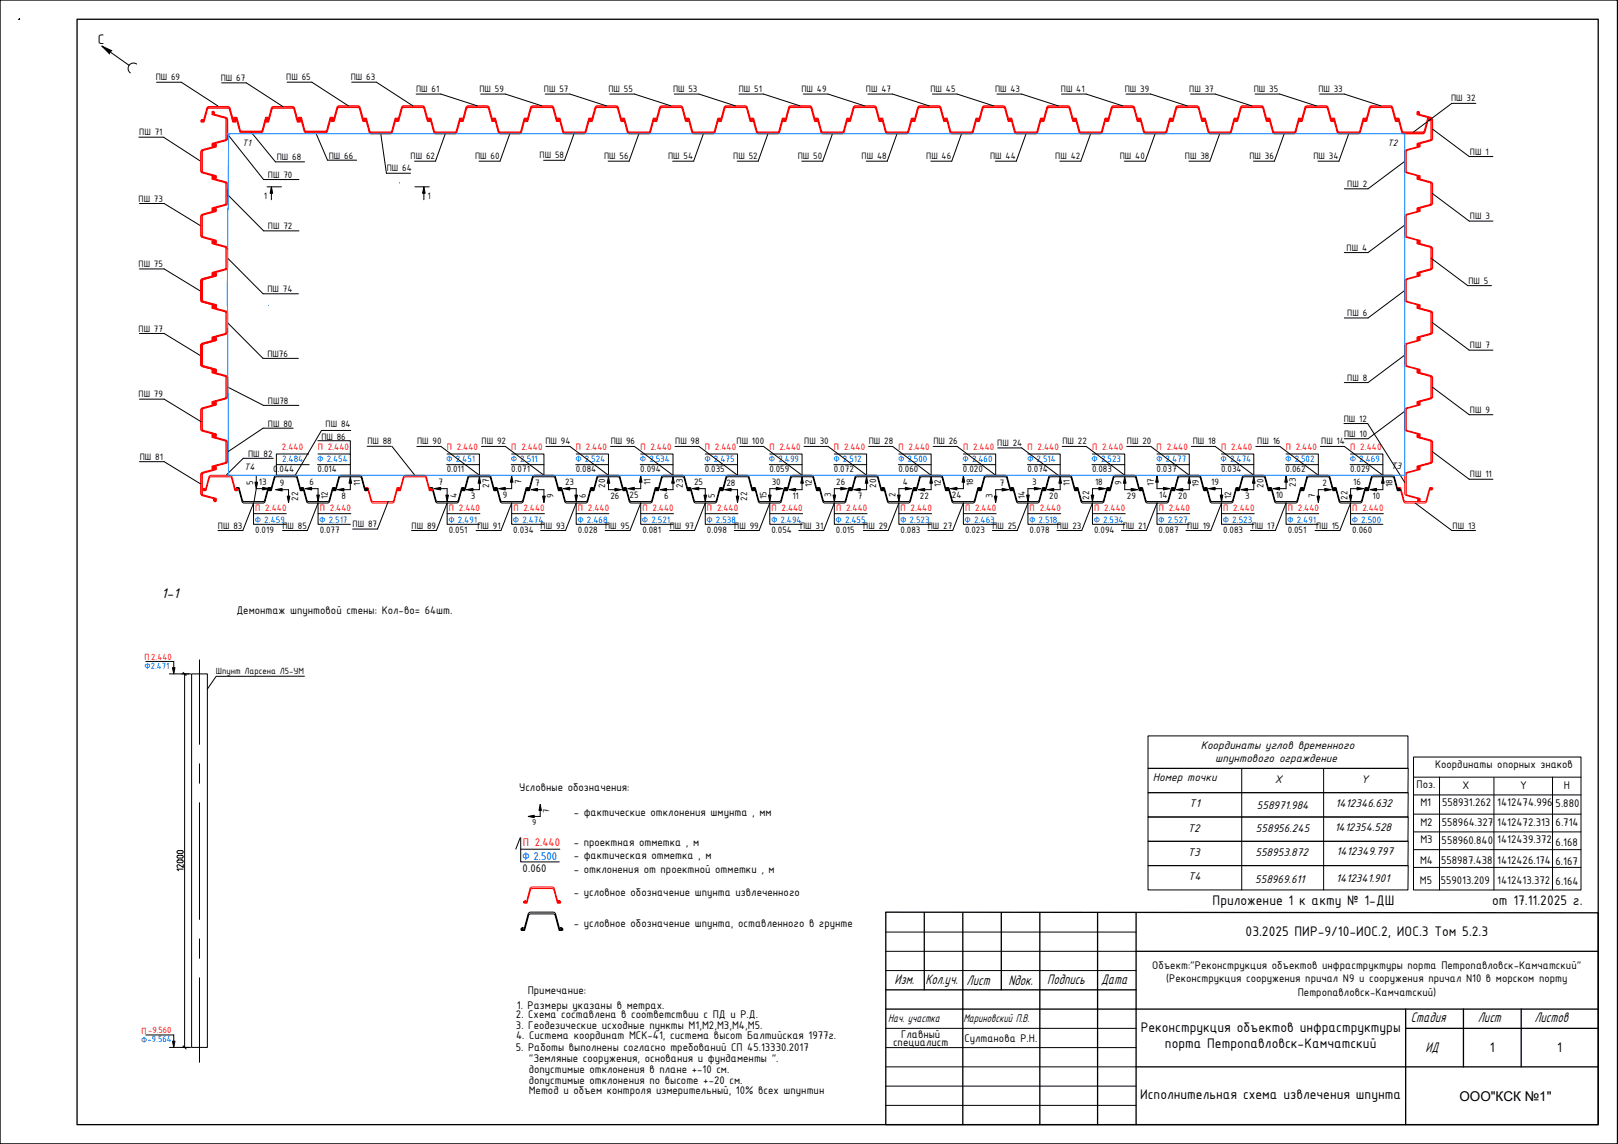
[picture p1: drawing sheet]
<svg xmlns="http://www.w3.org/2000/svg" width="420mm" height="297mm" viewBox="0 0 420 297" stroke-linecap="round" stroke-linejoin="round" font-family="sans-serif">
<defs><g id="words">
<g font-size="4">
<text x="232.3" y="255.4">Изм.</text>
<text x="240.3" y="255.6">Кол.уч.</text>
<text x="251" y="255.8">Лист</text>
<text x="261.8" y="255.7">Nдок.</text>
<text x="271.9" y="255.5">Подпись</text>
<text x="285.9" y="255.6">Дата</text>
<text x="366.4" y="265.4">Стадия</text>
<text x="383.8" y="265.4">Лист</text>
<text x="398.4" y="265.4">Листов</text>
<text x="370.2" y="273.1">ИД</text>
</g>
<g font-size="3.9">
<text x="25.4" y="11.4">С</text>
<text x="42" y="155.3">1-1</text>
<text x="314.9" y="235">Приложение 1 к акту № 1-ДШ</text>
<text x="387.5" y="235">от 17.11.2025 г.</text>
<text x="323.5" y="243">03.2025 ПИР-9/10-ИОС.2, ИОС.3 Том 5.2.3</text>
<text x="296.2" y="268">Реконструкция объектов инфраструктуры</text>
<text x="302.5" y="272.2">порта Петропавловск-Камчатский</text>
<text x="386.9" y="273.3">1</text>
<text x="404.4" y="273.3">1</text>
<text x="296.1" y="285.3">Исполнительная схема извлечения шпунта</text>
</g>
<text font-size="3.5" x="379" y="285.8">ООО&quot;КСК №1&quot;</text>
<g font-size="3.2">
<text x="230.7" y="265.4">Нач. участка</text>
<text x="250.2" y="265.4">Мариновский П.В.</text>
</g>
<g font-size="3.1">
<text x="61.4" y="159.3">Демонтаж шпунтовой стены: Кол-во= 64шт.</text>
<text x="311.8" y="194.4">Координаты углов временного</text>
<text x="315.6" y="197.8">шпунтового ограждение</text>
<text x="299.4" y="202.8">Номер точки</text>
<text x="331" y="203.2">X</text>
<text x="353.4" y="203.3">Y</text>
<text x="372.6" y="199.5">Координаты опорных знаков</text>
<text x="134.8" y="205.5">Условные обозначения:</text>
<text x="308.8" y="209.6">T1</text>
<text x="326.4" y="210">558971.984</text>
<text x="346.8" y="209.6">1412346.632</text>
<text x="367.9" y="204.5">Поз.</text>
<text x="368.8" y="209.3">M1</text>
<text x="374.5" y="209.4">558931.262</text>
<text x="379.8" y="204.9">X</text>
<text x="388.8" y="209.3">1412474.996</text>
<text x="394.7" y="205">Y</text>
<text x="404" y="209.5">5.880</text>
<text x="406.1" y="205">H</text>
<text x="149" y="211.9">- фактические отклонения шмунта , мм</text>
<text x="308.5" y="215.9">T2</text>
<text x="346.6" y="215.7">1412354.528</text>
<text x="368.8" y="214.4">M2</text>
<text x="374.4" y="214.5">558964.327</text>
<text x="388.8" y="214.4">1412472.313</text>
<text x="404" y="214.5">6.714</text>
<text x="149" y="219.6">- проектная отметка , м</text>
<text x="326.1" y="216.1">558956.245</text>
<text x="368.8" y="218.9">M3</text>
<text x="374.4" y="219">558960.840</text>
<text x="388.8" y="218.9">1412439.372</text>
<text x="404" y="219.7">6.168</text>
<text x="135.7" y="226.5">0.060</text>
<text x="149" y="223">- фактическая отметка , м</text>
<text x="149" y="226.6">- отклонения от проектной отметки , м</text>
<text x="308.4" y="222.2">T3</text>
<text x="326" y="222.3">558953.872</text>
<text x="347.1" y="222.1">1412349.797</text>
<text x="368.8" y="224.4">M4</text>
<text x="374.2" y="224.4">558987.438</text>
<text x="388.8" y="224.3">1412426.174</text>
<text x="403.9" y="224.5">6.167</text>
<text x="149" y="232.6">- условное обозначение шпунта извлеченного</text>
<text x="308.5" y="228.6">T4</text>
<text x="325.9" y="229.2">558969.611</text>
<text x="346.9" y="229">1412341.901</text>
<text x="368.7" y="229.4">M5</text>
<text x="374.1" y="229.6">559013.209</text>
<text x="388.8" y="229.6">1412413.372</text>
<text x="404" y="229.7">6.164</text>
<text x="149" y="240.7">- условное обозначение шпунта, оставленного в грунте</text>
<text x="299.2" y="251.6">Объект:&quot;Реконструкция объектов инфраструктуры порта Петропавловск-Камчатский&quot;</text>
<text x="302.8" y="255.1">(Реконструкция сооружения причал N9 и сооружения причал N10 в морском порту</text>
<text x="134.2" y="262">1. Размеры указаны в метрах.</text>
<text x="137.1" y="258">Примечание:</text>
<text x="337" y="258.6">Петропавловск-Камчатский)</text>
<text x="134" y="264.4">2. Cхема составлена в соответствии с ПД и Р.Д.</text>
<text x="134" y="267.2">3. Геодезические исходные пункты М1,М2,М3,M4,M5.</text>
<text x="134" y="269.9">4. Система координат МСК-41, система высот Балтийская 1977г.</text>
<text x="234" y="269.5">Главный</text>
<text x="134" y="272.9">5. Работы выполнены согласно требований СП 45.13330.2017</text>
<text x="137.3" y="275.8">&quot;Земляные сооружения, основания и фундаменты &quot;.</text>
<text x="231.9" y="271.5">специалист</text>
<text x="250.4" y="270.5">Султанова Р.Н.</text>
<text x="137.3" y="278.5">допустимые отклонения в плане +-10 см.</text>
<text x="137.3" y="281.4">допустимые отклонения по высоте +-20 см.</text>
<text x="137.3" y="284.1">Метод и объем контроля измерительный, 10% всех шпунтин</text>
</g>
<text font-size="3.1" fill="#f00" x="135.7" y="219.7">П 2.440</text>
<text font-size="3.1" fill="#00f" x="135.6" y="223.4">Ф 2.500</text>
<g font-size="2.6">
<text x="40.4" y="20.8">ПШ 69</text>
<text x="57.3" y="21">ПШ 67</text>
<text x="74.3" y="20.8">ПШ 65</text>
<text x="91.1" y="20.8">ПШ 63</text>
<text x="108.1" y="23.9">ПШ 61</text>
<text x="124.5" y="23.9">ПШ 59</text>
<text x="141.2" y="23.9">ПШ 57</text>
<text x="158" y="23.9">ПШ 55</text>
<text x="174.8" y="23.9">ПШ 53</text>
<text x="191.9" y="23.9">ПШ 51</text>
<text x="208.1" y="23.9">ПШ 49</text>
<text x="224.9" y="23.9">ПШ 47</text>
<text x="241.6" y="23.9">ПШ 45</text>
<text x="258.4" y="23.9">ПШ 43</text>
<text x="275.5" y="23.9">ПШ 41</text>
<text x="292.1" y="23.9">ПШ 39</text>
<text x="308.8" y="23.9">ПШ 37</text>
<text x="325.6" y="23.9">ПШ 35</text>
<text x="342.3" y="23.9">ПШ 33</text>
<text x="376.8" y="26.2">ПШ 32</text>
<text x="36.2" y="35.1">ПШ 71</text>
<text x="62.9" y="37.9">T1</text>
<text x="71.9" y="41.6">ПШ 68</text>
<text x="85.4" y="41.2">ПШ 66</text>
<text x="106.6" y="41.3">ПШ 62</text>
<text x="123.4" y="41.3">ПШ 60</text>
<text x="140.1" y="41.1">ПШ 58</text>
<text x="156.9" y="41.3">ПШ 56</text>
<text x="173.5" y="41.3">ПШ 54</text>
<text x="190.4" y="41.3">ПШ 52</text>
<text x="207.2" y="41.3">ПШ 50</text>
<text x="223.8" y="41.3">ПШ 48</text>
<text x="240.5" y="41.3">ПШ 46</text>
<text x="257.1" y="41.3">ПШ 44</text>
<text x="274" y="41.3">ПШ 42</text>
<text x="290.8" y="41.3">ПШ 40</text>
<text x="307.7" y="41.3">ПШ 38</text>
<text x="324.5" y="41.3">ПШ 36</text>
<text x="341.1" y="41.3">ПШ 34</text>
<text x="360.3" y="37.9">T2</text>
<text x="381.7" y="40.1">ПШ 1</text>
<text x="69.6" y="46.2">ПШ 70</text>
<text x="100.5" y="44.5">ПШ 64</text>
<text x="36" y="52.4">ПШ 73</text>
<text x="68.5" y="51.6">1</text>
<text x="111.1" y="51.6">1</text>
<text x="349.9" y="48.5">ПШ 2</text>
<text x="69.6" y="59.6">ПШ 72</text>
<text x="381.7" y="56.9">ПШ 3</text>
<text x="349.7" y="65.1">ПШ 4</text>
<text x="36" y="69.3">ПШ 75</text>
<text x="69.4" y="75.9">ПШ 74</text>
<text x="381.3" y="73.7">ПШ 5</text>
<text x="349.9" y="82.1">ПШ 6</text>
<text x="36" y="86.1">ПШ 77</text>
<text x="69.4" y="92.7">ПШ76</text>
<text x="381.7" y="90.4">ПШ 7</text>
<text x="349.9" y="98.8">ПШ 8</text>
<text x="36" y="103.2">ПШ 79</text>
<text x="69.6" y="104.9">ПШ78</text>
<text x="381.7" y="107.2">ПШ 9</text>
<text x="69.6" y="110.7">ПШ 80</text>
<text x="84.5" y="110.9">ПШ 84</text>
<text x="348.9" y="109.5">ПШ 12</text>
<text x="349" y="113.4">ПШ 10</text>
<text x="36.3" y="119.4">ПШ 81</text>
<text x="64.4" y="118.6">ПШ 82</text>
<text x="83.5" y="114.2">ПШ 86</text>
<text x="95.4" y="115.3">ПШ 88</text>
<text x="108.3" y="115.3">ПШ 90</text>
<text x="125.1" y="115.3">ПШ 92</text>
<text x="141.7" y="115.3">ПШ 94</text>
<text x="158.6" y="115.3">ПШ 96</text>
<text x="175.3" y="115.3">ПШ 98</text>
<text x="191.3" y="115.3">ПШ 100</text>
<text x="208.9" y="115.3">ПШ 30</text>
<text x="225.6" y="115.3">ПШ 28</text>
<text x="242.4" y="115.3">ПШ 26</text>
<text x="259" y="115.7">ПШ 24</text>
<text x="275.9" y="115.3">ПШ 22</text>
<text x="292.6" y="115.3">ПШ 20</text>
<text x="309.7" y="115.3">ПШ 18</text>
<text x="326.5" y="115.3">ПШ 16</text>
<text x="343.1" y="115.3">ПШ 14</text>
<text x="63.4" y="122.1">T4</text>
<text x="65.7" y="125.8" transform="rotate(-90 65.7 125.8)">5</text>
<text x="70.9" y="122.6">0.044</text>
<text x="82.5" y="122.6">0.014</text>
<text x="116" y="122.6">0.011</text>
<text x="132.8" y="122.6">0.071</text>
<text x="135.4" y="125.8" transform="rotate(-90 135.4 125.8)">7</text>
<text x="149.5" y="122.6">0.084</text>
<text x="166.3" y="122.6">0.094</text>
<text x="168.9" y="126" transform="rotate(-90 168.9 126)">11</text>
<text x="183" y="122.6">0.035</text>
<text x="199.8" y="122.6">0.059</text>
<text x="216.5" y="122.6">0.072</text>
<text x="233.3" y="122.6">0.060</text>
<text x="250.1" y="122.6">0.020</text>
<text x="266.8" y="122.6">0.074</text>
<text x="283.6" y="122.6">0.083</text>
<text x="300.3" y="122.6">0.037</text>
<text x="317.1" y="122.6">0.034</text>
<text x="333.8" y="122.6">0.062</text>
<text x="350.6" y="122.6">0.029</text>
<text x="361.3" y="121.9">T3</text>
<text x="381.7" y="123.9">ПШ 11</text>
<text x="67.2" y="126">13</text>
<text x="72.7" y="126.3">9</text>
<text x="77.4" y="130" transform="rotate(-90 77.4 130)">22</text>
<text x="80.3" y="126">6</text>
<text x="85.1" y="129.6" transform="rotate(-90 85.1 129.6)">12</text>
<text x="88.7" y="129.7">8</text>
<text x="93.5" y="126.3" transform="rotate(-90 93.5 126.3)">11</text>
<text x="113.8" y="126">7</text>
<text x="118.6" y="129.2" transform="rotate(-90 118.6 129.2)">4</text>
<text x="122.2" y="129.7">3</text>
<text x="127" y="126.6" transform="rotate(-90 127 126.6)">27</text>
<text x="130.6" y="129.4">9</text>
<text x="139" y="126.3">7</text>
<text x="143.8" y="129.4" transform="rotate(-90 143.8 129.4)">9</text>
<text x="146.7" y="126">23</text>
<text x="152.1" y="129.2" transform="rotate(-90 152.1 129.2)">6</text>
<text x="157.2" y="126.6" transform="rotate(-90 157.2 126.6)">20</text>
<text x="158.5" y="129.7">26</text>
<text x="163.5" y="129.4">25</text>
<text x="172.5" y="129.7">6</text>
<text x="177.3" y="126.6" transform="rotate(-90 177.3 126.6)">23</text>
<text x="180.3" y="126">25</text>
<text x="185.7" y="129.2" transform="rotate(-90 185.7 129.2)">5</text>
<text x="188.6" y="126.3">28</text>
<text x="194" y="130" transform="rotate(-90 194 130)">22</text>
<text x="199.1" y="129.6" transform="rotate(-90 199.1 129.6)">15</text>
<text x="200.4" y="126">30</text>
<text x="205.8" y="129.7">11</text>
<text x="210.8" y="126.5" transform="rotate(-90 210.8 126.5)">12</text>
<text x="215.8" y="129.1" transform="rotate(-90 215.8 129.1)">3</text>
<text x="217.2" y="126">26</text>
<text x="222.8" y="129.7">7</text>
<text x="227.5" y="126.6" transform="rotate(-90 227.5 126.6)">20</text>
<text x="232.6" y="129.1" transform="rotate(-90 232.6 129.1)">2</text>
<text x="234.4" y="126">4</text>
<text x="238.9" y="129.7">22</text>
<text x="244.3" y="126.4" transform="rotate(-90 244.3 126.4)">12</text>
<text x="247.2" y="129.4">24</text>
<text x="252.7" y="126.2" transform="rotate(-90 252.7 126.2)">18</text>
<text x="257.7" y="129.4" transform="rotate(-90 257.7 129.4)">3</text>
<text x="259.6" y="126.3">7</text>
<text x="266.1" y="129.6" transform="rotate(-90 266.1 129.6)">14</text>
<text x="268" y="126">3</text>
<text x="272.4" y="129.7">20</text>
<text x="277.8" y="126.3" transform="rotate(-90 277.8 126.3)">11</text>
<text x="282.9" y="129.7" transform="rotate(-90 282.9 129.7)">22</text>
<text x="284.4" y="126">18</text>
<text x="291.2" y="126" transform="rotate(-90 291.2 126)">9</text>
<text x="292.6" y="129.7">29</text>
<text x="299.6" y="126.2" transform="rotate(-90 299.6 126.2)">17</text>
<text x="301" y="129.4">14</text>
<text x="306" y="129.7">20</text>
<text x="311.3" y="126.5" transform="rotate(-90 311.3 126.5)">19</text>
<text x="314.5" y="126">19</text>
<text x="319.7" y="129.6" transform="rotate(-90 319.7 129.6)">12</text>
<text x="323.3" y="129.7">3</text>
<text x="328.1" y="126.6" transform="rotate(-90 328.1 126.6)">20</text>
<text x="331.3" y="129.4">10</text>
<text x="336.5" y="126.4" transform="rotate(-90 336.5 126.4)">23</text>
<text x="341.5" y="129.4" transform="rotate(-90 341.5 129.4)">7</text>
<text x="343.4" y="126.3">2</text>
<text x="349.9" y="129.7" transform="rotate(-90 349.9 129.7)">22</text>
<text x="351.4" y="126">16</text>
<text x="356.4" y="129.7">10</text>
<text x="361.6" y="126.5" transform="rotate(-90 361.6 126.5)">18</text>
<text x="56.6" y="137.2">ПШ 83</text>
<text x="73.4" y="137.2">ПШ 85</text>
<text x="91.6" y="136.9">ПШ 87</text>
<text x="106.9" y="137.2">ПШ 89</text>
<text x="124" y="137.2">ПШ 91</text>
<text x="140.4" y="137.2">ПШ 93</text>
<text x="157.1" y="137.2">ПШ 95</text>
<text x="173.9" y="137.2">ПШ 97</text>
<text x="190.7" y="137.2">ПШ 99</text>
<text x="207.8" y="137.2">ПШ 31</text>
<text x="224.2" y="137.2">ПШ 29</text>
<text x="240.9" y="137.2">ПШ 27</text>
<text x="257.7" y="137.2">ПШ 25</text>
<text x="274.5" y="137.2">ПШ 23</text>
<text x="291.5" y="137.2">ПШ 21</text>
<text x="308.3" y="137.2">ПШ 19</text>
<text x="325.1" y="137.2">ПШ 17</text>
<text x="341.8" y="137.2">ПШ 15</text>
<text x="377.2" y="137.2">ПШ 13</text>
<text x="66.3" y="138.4">0.019</text>
<text x="83" y="138.4">0.077</text>
<text x="116.5" y="138.4">0.051</text>
<text x="133.3" y="138.4">0.034</text>
<text x="150" y="138.4">0.028</text>
<text x="166.8" y="138.4">0.081</text>
<text x="183.6" y="138.4">0.098</text>
<text x="200.3" y="138.4">0.054</text>
<text x="217.1" y="138.4">0.015</text>
<text x="233.8" y="138.4">0.083</text>
<text x="250.6" y="138.4">0.023</text>
<text x="267.4" y="138.4">0.078</text>
<text x="284.1" y="138.4">0.094</text>
<text x="300.9" y="138.4">0.087</text>
<text x="317.6" y="138.4">0.083</text>
<text x="334.4" y="138.4">0.051</text>
<text x="351.1" y="138.4">0.060</text>
</g>
<g font-size="2.6" fill="#f00">
<text x="73.2" y="116.9">2.440</text>
<text x="82.5" y="116.9">П 2.440</text>
<text x="116" y="116.9">П 2.440</text>
<text x="132.8" y="116.9">П 2.440</text>
<text x="149.5" y="116.9">П 2.440</text>
<text x="166.3" y="116.9">П 2.440</text>
<text x="183" y="116.9">П 2.440</text>
<text x="199.8" y="116.9">П 2.440</text>
<text x="216.6" y="116.9">П 2.440</text>
<text x="233.3" y="116.9">П 2.440</text>
<text x="250.1" y="116.9">П 2.440</text>
<text x="266.8" y="116.9">П 2.440</text>
<text x="283.6" y="116.9">П 2.440</text>
<text x="300.3" y="116.9">П 2.440</text>
<text x="317.1" y="116.9">П 2.440</text>
<text x="333.9" y="116.9">П 2.440</text>
<text x="350.6" y="116.9">П 2.440</text>
<text x="66.3" y="132.7">П 2.440</text>
<text x="83" y="132.7">П 2.440</text>
<text x="116.5" y="132.7">П 2.440</text>
<text x="133.3" y="132.7">П 2.440</text>
<text x="150.1" y="132.7">П 2.440</text>
<text x="166.8" y="132.7">П 2.440</text>
<text x="183.6" y="132.7">П 2.440</text>
<text x="200.3" y="132.7">П 2.440</text>
<text x="217.1" y="132.7">П 2.440</text>
<text x="233.9" y="132.7">П 2.440</text>
<text x="250.6" y="132.7">П 2.440</text>
<text x="267.4" y="132.7">П 2.440</text>
<text x="284.1" y="132.7">П 2.440</text>
<text x="300.9" y="132.7">П 2.440</text>
<text x="317.6" y="132.7">П 2.440</text>
<text x="334.4" y="132.7">П 2.440</text>
<text x="351.2" y="132.7">П 2.440</text>
</g>
<g font-size="2.6" fill="#00f">
<text x="73.3" y="119.9">2.484</text>
<text x="82.4" y="119.9">Ф 2.454</text>
<text x="115.9" y="119.9">Ф 2.451</text>
<text x="132.6" y="119.9">Ф 2.511</text>
<text x="149.4" y="119.9">Ф 2.524</text>
<text x="166.2" y="119.9">Ф 2.534</text>
<text x="182.9" y="119.9">Ф 2.475</text>
<text x="199.7" y="119.9">Ф 2.499</text>
<text x="216.4" y="119.9">Ф 2.512</text>
<text x="233.2" y="119.9">Ф 2.500</text>
<text x="249.9" y="119.9">Ф 2.460</text>
<text x="266.7" y="119.9">Ф 2.514</text>
<text x="283.5" y="119.9">Ф 2.523</text>
<text x="300.2" y="119.9">Ф 2.477</text>
<text x="317" y="119.9">Ф 2.474</text>
<text x="333.7" y="119.9">Ф 2.502</text>
<text x="350.5" y="119.9">Ф 2.469</text>
<text x="66.2" y="135.8">Ф 2.459</text>
<text x="82.9" y="135.8">Ф 2.517</text>
<text x="116.4" y="135.8">Ф 2.491</text>
<text x="133.2" y="135.8">Ф 2.474</text>
<text x="149.9" y="135.8">Ф 2.468</text>
<text x="166.7" y="135.8">Ф 2.521</text>
<text x="183.5" y="135.8">Ф 2.538</text>
<text x="200.2" y="135.8">Ф 2.494</text>
<text x="217" y="135.8">Ф 2.455</text>
<text x="233.7" y="135.8">Ф 2.523</text>
<text x="250.5" y="135.8">Ф 2.463</text>
<text x="267.2" y="135.8">Ф 2.518</text>
<text x="284" y="135.8">Ф 2.534</text>
<text x="300.8" y="135.8">Ф 2.527</text>
<text x="317.5" y="135.8">Ф 2.523</text>
<text x="334.3" y="135.8">Ф 2.491</text>
<text x="351" y="135.8">Ф 2.500</text>
</g>
<g font-size="2.5" fill="#00f">
<text x="37.5" y="173.8">Ф2.471</text>
<text x="36.7" y="270.8">Ф-9.564</text>
</g>
<g font-size="2.5" fill="#f00">
<text x="37.5" y="171.5">П 2.440</text>
<text x="36.7" y="268.5">П -9.560</text>
</g>
<text font-size="2.5" x="56.1" y="175">Шпунт Ларсена Л5-УМ</text>
<g font-size="2.4">
<text x="138.2" y="214.3">9</text>
<text x="142.6" y="211" transform="rotate(-90 142.6 211)">7</text>
</g>
</g></defs>
<g fill="none" stroke="#f00" stroke-width=".34">
<path d="M52.6 31.1h.1M52.6 31.1l-.4 .1v.4l.7 .1 .9-3.3 .5-.3h5.1l.2 .3 .9 3.3 .7-.1v-.4l-.4-.1M52.6 31.1l-.2 .4 .4-.1 .9-3.3 .6-.4h5.1l.3 .4 .9 3.3 .5 .1-.3-.4M55.5 37.8l.2-.4h.4v.7l-3.2 .9-.4 .5 .1 5 .3 .3 3.2 .9v.7h-.4l-.2-.4M55.6 37.8h.1M55.6 37.8l.3-.3v.5l-3.3 .9-.5 .5 .1 5.2 .4 .3 3.3 .9v.4l-.3-.2M55.6 29.4l-.3-.3 .1 .5 3.3 .9 .4 .6-.1 5.1-.3 .3-3.3 .9-.1 .4 .3-.2M55.7 37.6h.1M55.7 29.4h.1M55.7 29.4l-.2-.4h-.4v.7l3.2 .9 .4 .5v5l-.4 .3-3.2 .9v.7h.4l.2-.4M60.8 31.1h.1M61.1 31.1h.1"/>
<path d="M61.1 31.1l-.4-.2 .1-.4h.7l.9 3.3 .4 .3h5.1l.2-.3 .9-3.3h.7v.4l-.3 .2M61.2 31l-.3-.3 .5 .1 .8 3.3 .6 .4 5.1-.1 .3-.3 .9-3.3 .5-.1-.3 .3M69.4 31.1h.1M69.4 31.1l-.4 .1v.4l.7 .1 .9-3.3 .4-.3h5.1l.3 .3 .9 3.3 .7-.1v-.4l-.4-.1M69.4 31.1l-.3 .4 .5-.1 .9-3.3 .5-.4h5.2l.3 .4 .9 3.3 .4 .1-.2-.4M77.6 31.1h.1M77.9 31.1h.1M77.9 31.1l-.4-.2v-.4h.7l.9 3.3 .5 .3h5l.3-.3 .9-3.3h.7v.4l-.4 .2M77.9 31l-.3-.3 .5 .1 .9 3.3 .6 .4 5.1-.1 .3-.3 .9-3.3 .5-.1-.3 .3M86.1 31.1h.1M86.4 30.9h.1M86.4 30.9l-.4 .2v.3l.7 .1 .9-3.3 .5-.3h5l.3 .3 .9 3.3 .7-.1v-.3l-.4-.2"/>
<path d="M86.4 31l-.3 .3 .5-.1 .9-3.3 .6-.4 5.1 .1 .3 .3 .9 3.3 .5 .1-.3-.3M94.4 30.8h.7l.9 3.2 .4 .3h5.1l.3-.3 .8-3.2 .6-.1 .2 .3-.3 .3h-.1l.2-.4-.4 .1-.9 3.3-.3 .4h-5.2l-.5-.4-.9-3.3-.5-.1 .3 .4h-.3zM94.6 30.9h.1M94.8 31.3h.1M103 31.3h.1M103.1 30.9h.1M103.1 30.9l-.3 .2v.3l.7 .1 .9-3.3 .4-.3h5.1l.2 .3 .9 3.3 .7-.1 .1-.3-.4-.2M103.2 31l-.3 .3 .5-.1 .9-3.3 .5-.4 5.1 .1 .4 .3 .8 3.3 .5 .1-.3-.3M111.4 30.9h.1M111.5 31.3h.1M119.7 31.3l.3-.4-.5 .1-.9 3.3-.3 .4h-5.1l-.6-.4-.8-3.3-.5-.1 .1 .4-.3-.4 .2-.2 .6 .1 .8 3.2 .5 .3h5.1l.2-.3 .9-3.3 .7 .1v.4l-.4 .1M119.7 31.3h.1"/>
<path d="M119.9 30.9h.1M119.9 30.9l-.4 .2v.3l.7 .1 .9-3.3 .5-.3h5l.3 .3 .9 3.3 .7-.1v-.3l-.4-.2M119.9 31l-.2 .3 .4-.1 .9-3.3 .6-.4 5.1 .1 .3 .3 .9 3.3 .5 .1-.3-.3M128.1 30.9h.1M128.3 31.3h.1M136.5 31.3l.2-.4-.4 .1-.9 3.3-.3 .4h-5.2l-.5-.4-.9-3.3-.5-.1 .2 .4-.4-.4 .2-.2 .7 .1 .8 3.2 .5 .3h5l.3-.3 .9-3.3 .7 .1v.4l-.4 .1M136.5 31.3h.1M136.7 30.9h.1M136.7 30.9l-.4 .2v.3l.7 .1 .9-3.3 .4-.3h5.1l.3 .3 .8 3.3 .8-.1v-.3l-.4-.2M136.7 31l-.3 .3 .5-.1 .9-3.3 .5-.4 5.2 .1 .3 .3 .8 3.3 .5 .1-.2-.3M144.9 30.9h.1M145 31.3h.1"/>
<path d="M145 31.3l-.4-.1 .1-.4 .7-.1 .9 3.3 .4 .3h5.1l.2-.3 .9-3.3 .7 .1 .1 .4-.4 .1M145.1 31.3l-.3-.4 .5 .1 .9 3.3 .5 .4h5.1l.3-.4 .9-3.3 .5-.1-.3 .4M153.3 31.3h.1M153.4 30.9h.1M153.4 30.9l-.4 .2v.3l.8 .1 .8-3.3 .5-.3h5.1l.2 .3 .9 3.3 .7-.1v-.3l-.4-.2M153.4 31l-.2 .3 .5-.1 .8-3.3 .6-.4 5.1 .1 .3 .3 .9 3.3 .5 .1-.3-.3M161.6 30.9h.1M161.8 31.3h.1M161.8 31.3l-.2-.4 .4 .1 .9 3.3 .3 .4h5.2l.5-.4 .9-3.3 .5-.1-.2 .4 .4-.4-.2-.2-.7 .1-.8 3.2-.5 .3h-5l-.3-.3-.9-3.3-.7 .1v.4l.4 .1M170 31.3h.1M170.2 30.9h.1M170.2 30.9l-.4 .2v.3l.7 .1 .9-3.3 .5-.3h5l.3 .3 .9 3.3 .7-.1v-.3l-.4-.2"/>
<path d="M170.2 31l-.3 .3 .5-.1 .9-3.3 .5-.4 5.2 .1 .3 .3 .9 3.3 .4 .1-.2-.3M178.4 30.9h.1M178.6 31.3h.1M178.6 31.3l-.3-.4 .5 .1 .9 3.3 .3 .4h5.1l.6-.4 .8-3.3 .5-.1-.1 .4 .3-.4-.2-.2-.6 .1-.8 3.2-.5 .3h-5.1l-.2-.3-.9-3.3-.7 .1v.4l.4 .1M186.8 31.3h.1M186.9 30.9h.1M186.9 30.9l-.4 .2 .1 .3 .7 .1 .9-3.3 .4-.3h5.1l.2 .3 .9 3.3 .7-.1v-.3l-.3-.2M187 31l-.3 .3 .5-.1 .8-3.3 .6-.4 5.1 .1 .3 .3 .9 3.3 .5 .1-.3-.3M194.9 30.8h.8l.8 3.2 .5 .3h5.1l.2-.3 .9-3.2 .6-.1 .2 .3-.4 .3h-.1l.3-.4-.5 .1-.9 3.3-.3 .4h-5.1l-.6-.4-.9-3.3-.4-.1 .2 .4h-.3zM195.2 30.9h.1M195.3 31.3h.1M203.5 31.3h.1"/>
<path d="M203.7 30.9h.1M203.7 30.9l-.4 .2v.3l.7 .1 .9-3.3 .5-.3h5l.3 .3 .9 3.3 .7-.1v-.3l-.4-.2M203.7 31l-.2 .3 .4-.1 .9-3.3 .6-.4 5.1 .1 .3 .3 .9 3.3 .5 .1-.3-.3M211.7 30.8h.7l.9 3.2 .4 .3h5.1l.3-.3 .8-3.2 .6-.1 .2 .3-.3 .3h-.1l.2-.4-.4 .1-.9 3.3-.3 .4h-5.2l-.5-.4-.9-3.3-.5-.1 .3 .4h-.3zM211.9 30.9h.1M212.1 31.3h.1M220.3 31.3h.1M220.5 30.9h.1M220.5 30.9l-.4 .2v.3l.7 .1 .9-3.3 .4-.3h5.1l.2 .3 .9 3.3 .8-.1v-.3l-.4-.2M220.5 31l-.3 .3 .5-.1 .9-3.3 .5-.4 5.1 .1 .4 .3 .8 3.3 .5 .1-.3-.3M228.4 30.8h.8l.9 3.2 .4 .3h5.1l.2-.3 .9-3.2 .6-.1 .2 .3-.3 .3h-.2l.3-.4-.5 .1-.9 3.3-.3 .4h-5.1l-.6-.4-.8-3.3-.5-.1 .2 .4h-.2zM228.7 30.9h.1"/>
<path d="M228.8 31.3h.1M237 31.3h.1M237.2 30.9h.1M237.2 30.9l-.4 .2v.3l.7 .1 .9-3.3 .5-.3h5.1l.2 .3 .9 3.3 .7-.1v-.3l-.4-.2M237.2 31l-.2 .3 .4-.1 .9-3.3 .6-.4 5.1 .1 .3 .3 .9 3.3 .5 .1-.3-.3M245.4 30.9h.1M245.6 31.3h.1M253.8 31.3l.2-.4-.4 .1-.9 3.3-.3 .4h-5.1l-.6-.4-.9-3.3-.5-.1 .2 .4-.4-.4 .2-.2 .7 .1 .8 3.2 .5 .3h5l.3-.3 .9-3.3 .7 .1v.4l-.4 .1M253.8 31.3h.1M254 30.9h.1M254 30.9l-.4 .2v.3l.7 .1 .9-3.3 .4-.3h5.1l.3 .3 .9 3.3 .7-.1v-.3l-.4-.2M254 31l-.3 .3 .5-.1 .9-3.3 .5-.4 5.2 .1 .3 .3 .9 3.3 .4 .1-.2-.3"/>
<path d="M262.2 30.9h.1M262.3 31.3h.1M270.5 31.3l.3-.4-.5 .1-.9 3.3-.3 .4h-5.1l-.5-.4-.9-3.3-.5-.1 .1 .4-.3-.4 .2-.2 .6 .1 .9 3.2 .4 .3h5.1l.2-.3 .9-3.3 .7 .1 .1 .4-.4 .1M270.6 31.3h.1M270.7 30.9h.1M270.7 30.9l-.4 .2v.3l.8 .1 .8-3.3 .5-.3h5.1l.2 .3 .9 3.3 .7-.1v-.3l-.4-.2M270.7 31l-.2 .3 .5-.1 .8-3.3 .6-.4 5.1 .1 .3 .3 .9 3.3 .5 .1-.3-.3M278.9 30.9h.1M279.1 31.3h.1M279.1 31.3l-.4-.1v-.4l.7-.1 .9 3.3 .5 .3h5l.3-.3 .9-3.3 .7 .1v.4l-.4 .1M279.1 31.3l-.2-.4 .4 .1 .9 3.3 .6 .4h5.1l.3-.4 .9-3.3 .5-.1-.3 .4M287.3 31.3h.1"/>
<path d="M287.5 30.9h.1M287.5 30.9l-.4 .2v.3l.7 .1 .9-3.3 .5-.3h5l.3 .3 .9 3.3 .7-.1v-.3l-.4-.2M287.5 31l-.3 .3 .5-.1 .9-3.3 .5-.4 5.2 .1 .3 .3 .9 3.3 .4 .1-.2-.3M295.7 30.9h.1M295.9 31.3h.1M295.9 31.3l-.3-.4 .5 .1 .9 3.3 .3 .4h5.1l.6-.4 .8-3.3 .5-.1-.1 .4 .3-.4-.2-.2-.6 .1-.8 3.2-.5 .3h-5.1l-.2-.3-.9-3.3-.7 .1v.4l.4 .1M304.1 31.3h.1M304.2 30.9h.1M304.2 30.9l-.4 .2 .1 .3 .7 .1 .9-3.3 .4-.3h5.1l.2 .3 .9 3.3 .7-.1 .1-.3-.4-.2M304.3 31l-.3 .3 .5-.1 .9-3.3 .5-.4 5.1 .1 .3 .3 .9 3.3 .5 .1-.3-.3M312.5 30.9h.1M312.6 31.3h.1"/>
<path d="M312.6 31.3l-.2-.4 .5 .1 .8 3.3 .3 .4h5.2l.5-.4 .9-3.3 .5-.1-.2 .4 .4-.4-.2-.2-.6 .1-.9 3.2-.4 .3h-5.1l-.3-.3-.9-3.3-.7 .1v.4l.4 .1M320.8 31.3h.1M321 30.9h.1M321 30.9l-.4 .2v.3l.7 .1 .9-3.3 .5-.3h5l.3 .3 .9 3.3 .7-.1v-.3l-.4-.2M321 31l-.2 .3 .4-.1 .9-3.3 .6-.4 5.1 .1 .3 .3 .9 3.3 .5 .1-.3-.3M329 30.8h.7l.9 3.2 .5 .3h5l.3-.3 .8-3.2 .6-.1 .2 .3-.3 .3h-.1l.2-.4-.4 .1-.9 3.3-.3 .4h-5.2l-.5-.4-.9-3.3-.5-.1 .3 .4h-.3zM329.2 30.9h.1M329.4 31.3h.1M337.6 31.3h.1M337.8 30.9h.1M337.8 30.9l-.4 .2v.3l.7 .1 .9-3.3 .4-.3h5.1l.3 .3 .8 3.3 .8-.1v-.3l-.4-.2M337.8 31l-.3 .3 .5-.1 .9-3.3 .5-.4 5.2 .1 .3 .3 .8 3.3 .5 .1-.3-.3"/>
<path d="M345.8 30.8h.7l.9 3.2 .4 .3h5.1l.2-.3 .9-3.2 .6-.1 .2 .3-.3 .3h-.2l.3-.4-.5 .1-.9 3.3-.3 .4h-5.1l-.6-.4-.8-3.3-.5-.1 .2 .4h-.2zM346 30.9h.1M346.1 31.3h.1M354.4 31.3h.1M354.5 30.9h.1M354.5 30.9l-.4 .2v.3l.7 .1 .9-3.3 .5-.3h5.1l.2 .3 .9 3.3 .7-.1v-.3l-.4-.2M354.5 31l-.2 .3 .4-.1 .9-3.3 .6-.4 5.1 .1 .3 .3 .9 3.3 .5 .1-.3-.3M362.5 30.8h.8l.8 3.2 .5 .3h5l.3-.3 .8-3.2 .6-.1 .3 .3-.4 .3h-.1l.3-.4-.5 .1-.9 3.3-.3 .4h-5.1l-.6-.4-.9-3.3-.4-.1 .2 .4h-.3zM362.7 30.9h.1M362.9 31.3h.1M368.5 29.4l-.3-.2 .1 .4 3.3 .9 .4 .6-.1 5.1-.3 .3-3.3 .9-.1 .5 .3-.3M368.6 37.6h.1"/>
<path d="M368.6 29.4h.1M368.6 29.4l-.2-.4h-.3l-.1 .7 3.3 .9 .3 .5v5l-.3 .3-3.3 .9 .1 .7h.3l.2-.4M371.1 31.3h.1M55.5 54.5l.2-.4 .4 .1v.7l-3.2 .9-.4 .4 .1 5.1 .3 .2 3.2 .9v.7l-.4 .1-.2-.4M55.6 54.5h.1M55.6 46h.1M55.6 54.6l.3-.3v.5l-3.3 .9-.5 .5 .1 5.1 .4 .3 3.3 .9v.5l-.3-.3M55.6 46.2l-.3-.3 .1 .5 3.3 .9 .4 .5-.1 5.1-.3 .3-3.3 .9-.1 .5 .3-.3M55.7 54.4h.1M55.7 46.1h.1M55.7 46.1l-.2-.3h-.4v.7l3.2 .9 .4 .4v5.1l-.4 .2-3.2 .9v.7l.4 .1 .2-.4M368.5 46.2l-.3-.3 .1 .5 3.3 .9 .4 .5-.1 5.2-.3 .3-3.3 .8-.1 .5 .3-.2"/>
<path d="M368.6 54.4h.1M368.6 46.2h.1M368.6 46.2l-.2-.4h-.3l-.1 .7 3.3 .9 .3 .4v5.1l-.3 .3-3.3 .8 .1 .8h.3l.2-.4M55.5 71.3l.2-.4h.4v.7l-3.2 .9-.4 .5 .1 5 .3 .3 3.2 .9v.7h-.4l-.2-.4M55.6 79.5h.1M55.6 71.3h.1M55.6 62.8h.1M55.6 71.3l.3-.2v.4l-3.3 .9-.5 .6 .1 5.1 .4 .3 3.3 .9v.5l-.3-.3M55.6 79.7l-.3-.3 .1 .5 3.3 .9 .4 .5-.1 5.2-.3 .3-3.3 .9-.1 .4 .3-.2M55.6 62.9l-.3-.2 .1 .4 3.3 .9 .4 .6-.1 5.1-.3 .3-3.3 .9-.1 .5 .3-.3M55.7 79.7h.1M55.7 71.1h.1"/>
<path d="M55.7 62.9h.1M55.7 79.7l-.2-.4h-.4v.7l3.2 .9 .4 .4v5.1l-.4 .3-3.2 .9v.7h.4l.2-.4M55.7 62.9l-.2-.4h-.4v.7l3.2 .9 .4 .5v5l-.4 .3-3.2 .9v.7h.4l.2-.4M368.5 79.7l-.3-.3 .1 .5 3.3 .9 .4 .5-.1 5.2-.3 .3-3.3 .9-.1 .4 .3-.2M368.5 62.9l-.3-.2 .1 .4 3.3 .9 .4 .6-.1 5.1-.3 .3-3.3 .9-.1 .5 .3-.3M368.6 79.7h.1M368.6 71.1h.1M368.6 62.9h.1M368.6 79.7l-.2-.4h-.3l-.1 .7 3.3 .9 .3 .4v5.1l-.3 .3-3.3 .9 .1 .7h.3l.2-.4M368.6 62.9l-.2-.4h-.3l-.1 .7 3.3 .9 .3 .5v5.1l-.3 .2-3.3 .9 .1 .7h.3l.2-.4M55.5 88.1l.2-.4h.4v.7l-3.2 .9-.4 .4 .1 5.1 .3 .3 3.2 .8v.8h-.4l-.2-.4M55.6 96.3h.1"/>
<path d="M55.6 88.1h.1M55.6 88.1l.3-.3v.5l-3.3 .9-.5 .5 .1 5.2 .4 .3 3.3 .8v.5l-.3-.3M55.6 96.5l-.3-.3 .1 .5 3.3 .8 .4 .6-.1 5.1-.3 .3-3.3 .9-.1 .5 .3-.3M55.7 96.4h.1M55.7 87.9h.1M55.7 96.4l-.2-.4-.4 .1v.7l3.2 .9 .4 .4v5.1l-.4 .2-3.2 .9v.7h.4l.2-.3M368.5 96.5l-.3-.3 .1 .5 3.3 .8 .4 .6-.1 5.1-.3 .3-3.3 .9-.1 .5 .3-.3M368.6 96.4h.1M368.6 87.9h.1M368.6 96.4l-.2-.4-.3 .1-.1 .7 3.3 .9 .3 .4v5.1l-.3 .2-3.3 .9 .1 .7h.3l.2-.3M55.5 104.8l.2-.4h.4v.7l-3.2 .9-.4 .5 .1 5.1 .3 .2 3.2 .9v.7h-.4l-.2-.4M55.6 113h.1"/>
<path d="M55.6 104.8h.1M55.6 104.8l.3-.2v.4l-3.3 .9-.5 .6 .1 5.1 .4 .3 3.3 .9v.5l-.3-.3M55.6 113.2l-.3-.3 .1 .5 3.3 .9 .4 .6-.1 5.1-.3 .3-3.3 .9-.1 .5 .3-.3M55.7 104.7h.1M55.7 113.2h.1M55.7 113.2l-.2-.4h-.4v.7l3.2 .9 .4 .5v5l-.4 .3-3.2 .9v.7h.4l.2-.4M368.5 113.2l-.3-.3 .1 .5 3.3 .9 .4 .6-.1 5.1-.3 .3-3.3 .9-.1 .5 .3-.3M368.6 104.7h.1M368.6 113.2h.1M368.6 113.2l-.2-.4h-.3l-.1 .7 3.3 .9 .3 .5v5l-.3 .3-3.3 .9 .1 .7h.3l.2-.4M55.5 121.6l.2-.4h.4v.7l-3.2 .9-.4 .4 .1 5.1 .3 .3 3.2 .9v.7h-.4l-.2-.4M55.6 129.8h.1"/>
<path d="M55.6 121.6h.1M55.6 121.6l.3-.3v.5l-3.3 .9-.5 .5 .1 5.2 .4 .3 3.3 .9v.4l-.3-.2M55.7 121.4h.1M368.6 121.4h.1"/>
</g>
<!-- layer: 0 -->
<g fill="none" stroke="#f00" stroke-width=".26">
<path d="M368.2 37.8l.1-.4h.4l.1 .7-3.3 .9-.3 .5v5l.3 .3 3.3 .9-.1 .7h-.4l-.1-.4M368.2 37.8h.1M368.2 37.8l.4-.3-.1 .5-3.3 .9-.4 .5v5.2l.4 .3 3.3 .9 .1 .4-.4-.2M368.2 54.5l.1-.4 .4 .1 .1 .7-3.3 .9-.3 .4v5.1l.3 .2 3.3 .9-.1 .7-.4 .1-.1-.4M368.2 54.5h.1M368.2 46h.1M368.2 54.6l.4-.3-.1 .5-3.3 .9-.4 .5v5.1l.4 .3 3.3 .9 .1 .5-.4-.3M368.2 71.3l.1-.4h.4l.1 .7-3.3 .9-.3 .5v5l.3 .3 3.3 .9-.1 .7h-.4l-.1-.4M368.2 79.5h.1M368.2 71.3h.1M368.2 62.8h.1M368.2 71.3l.4-.2-.1 .4-3.3 .9-.4 .6v5.1l.4 .3 3.3 .9 .1 .5-.4-.3"/>
<path d="M368.2 88.1l.1-.4h.4l.1 .7-3.3 .9-.3 .4v5.1l.3 .3 3.3 .8-.1 .8h-.4l-.1-.4M368.2 96.3h.1M368.2 88.1h.1M368.2 88.1l.4-.3-.1 .5-3.3 .9-.4 .5v5.2l.4 .3 3.3 .8 .1 .5-.4-.3M368.2 104.8l.1-.4h.4l.1 .7-3.3 .9-.3 .5v5.1l.3 .2 3.3 .9-.1 .7h-.4l-.1-.4M368.2 113h.1M368.2 104.8h.1M368.2 104.8l.4-.2-.1 .4-3.3 .9-.4 .6v5.1l.4 .3 3.3 .9 .1 .5-.4-.3M53.1 126.8h.1M53.1 126.8l-.4 .2 .1 .3 .7 .1 .9-3.3 .4-.3h5.1l.2 .3 .9 3.3 .7-.1v-.3l-.3-.2M53.2 126.9l-.3 .3 .5-.1 .8-3.3 .6-.4 5.1 .1 .3 .3 .9 3.3 .5 .1-.3-.3M61.4 126.8h.1"/>
<path d="M95.2 127.2h.1M95.2 127.2l-.4-.1 .1-.4 .7-.1 .9 3.3 .4 .3h5.1l.2-.3 .9-3.3 .7 .1 .1 .4-.4 .1M95.3 127.2l-.3-.4 .5 .1 .9 3.3 .5 .4h5.1l.3-.4 .9-3.3 .5-.1-.3 .4M103.5 127.2h.1M103.6 126.8h.1M103.6 126.8l-.4 .2v.3l.8 .1 .8-3.3 .5-.3h5.1l.2 .3 .9 3.3 .7-.1v-.3l-.4-.2M103.6 126.9l-.2 .3 .5-.1 .8-3.3 .6-.4 5.1 .1 .3 .3 .9 3.3 .5 .1-.3-.3M111.8 126.8h.1M363.4 127.2h.1M363.4 127.2l-.4-.1v-.4l.7-.1 .9 3.3 .4 .3h5.1l.3-.3 .9-3.3 .7 .1v.4l-.4 .1M363.4 127.2l-.3-.4 .5 .1 .9 3.3 .5 .4h5.2l.3-.4 .9-3.3 .4-.1-.2 .4M368.2 121.6l.1-.4h.4l.1 .7-3.3 .9-.3 .4v5.1l.3 .3 3.3 .9-.1 .7h-.4l-.1-.4"/>
<path d="M368.2 129.8h.1M368.2 121.6h.1M368.2 121.6l.4-.3-.1 .5-3.3 .9-.4 .5v5.2l.4 .3 3.3 .9 .1 .4-.4-.2M371.6 127.2h.1M136.5 233.9h.1M136.5 233.9l-.5 .2 .1 .4h.7l.9-3.4 .5-.4 5.4 .1 .2 .3 1 3.4h.7v-.4l-.4-.2M136.5 233.9l-.3 .4 .5-.1 .9-3.5 .6-.4 5.4 .1 .3 .3 1 3.5 .5 .1-.3-.4M145.1 233.9h.1"/>
</g>
<g fill="none" stroke="#000" stroke-width=".26">
<path d="M4.9 4.9l.2 .2M5.1 4.9l-.2 .2M42.5 35.6l9.5 6.2M47.1 21.4l9.5 6.1M59.2 35l9.2 11.6M64 21.5l9.5 6.2M65.2 34.3l6.3 7.7M81 21.3l9.5 6.2M82 34.5l3 7.1M97.7 21.3l9.6 6.2M98.9 34.7l1.4 10.3M114.5 24.4l9.5 3.1"/>
<path d="M115.6 34.7l-2.5 7.2M131.2 24.4l9.6 3.1M132.4 34.7l-2.6 7.2M148 24.4l9.5 3.1M149.2 34.5l-2.6 7.1M164.8 24.4l9.5 3.1M165.9 34.7l-2.5 7.2M181.5 24.4l9.5 3.1M182.7 34.7l-2.6 7.2M198.3 24.4l9.5 3.1M199.4 34.7l-2.5 7.2M215 24.4l9.6 3.1"/>
<path d="M216.2 34.7l-2.6 7.2M231.8 24.4l9.5 3.1M232.9 34.7l-2.5 7.2M248.5 24.4l9.6 3.1M249.7 34.7l-2.6 7.2M265.3 24.4l9.5 3.1M266.5 34.7l-2.6 7.2M282.1 24.4l9.5 3.1M283.2 34.7l-2.5 7.2M298.8 24.4l9.5 3.1M300 34.7l-2.6 7.2M315.6 24.4l9.5 3.1"/>
<path d="M316.7 34.7l-2.5 7.2M332.3 24.4l9.6 3.1M333.5 34.7l-2.6 7.2M349.1 24.4l9.5 3.1M350.2 34.7l-2.5 7.2M372 33.5l9.5 7.1M377 26.8l-10 7.5M42.6 52.8l9.5 5.8M59.2 50.7l9.3 9.2M364.8 58.4l-9.6 7.2M364.8 41.9l-9.6 7.1M372 50.3l9.5 7.1"/>
<path d="M42.6 69.8l9.5 5.8M59.1 67l9.2 9.3M364.8 75.4l-9.6 7.2M371.6 67l9.5 7.2M42.6 86.6l9.5 5.8M59.1 83.8l9.2 9.3M364.8 92.2l-9.6 7.1M372 83.8l9.5 7.1M42.6 103.6l9.5 5.8M42.6 119.9l9.5 5.8M59.2 100.5l9.2 4.8M63.2 119l-4.4 4.3"/>
<path d="M68.3 111.2l-9 6M80.2 117.9h-8.4v5.5M82.6 117.9h8.4v5.5M83.5 111.8l-6.8 11.6M101.8 115.9l5.9 7.5M114.5 115.9l10 7.5v-5.5h-8.4M131.2 115.9l10 7.5v-5.5h-8.3M148 115.9l10 7.5v-5.5h-8.4M164.8 115.9l10 7.5v-5.5h-8.4M181.5 115.9l10 7.5v-5.5h-8.4M198.3 115.9l10 7.5v-5.5h-8.4M215 115.9l10 7.5v-5.5h-8.4"/>
<path d="M231.8 115.9l10 7.5v-5.5h-8.4M248.6 115.9l10 7.5v-5.5h-8.4M265.3 116.3l10 7.5M266.9 117.9h8.4v5.5M282.1 115.9l10 7.5v-5.5h-8.4M298.8 115.9l10 7.5v-5.5h-8.4M315.6 115.9l10 7.5v-5.5h-8.4M332.3 115.9l10 7.5v-5.5h-8.3M349.1 115.9l10 7.5v-5.5h-8.4M355.2 110l9.6 15.3M364.8 106.8l-9.6 7.1M372 100.5l9.5 7.2"/>
<path d="M372 117.3l9.5 7.1M61.7 127.2h.1M61.7 127.2l-.4-.1v-.4l.8-.1 .8 3.3 .5 .3h5.1l.2-.3 .9-3.3 .7 .1v.4l-.4 .1M61.8 127.2l-.3-.4 .5 .1 .8 3.3 .6 .4h5.1l.3-.4 .9-3.3 .5-.1-.3 .4M65.8 133.4h8.5M69.9 127.2h.1M70.1 126.8h.1M70.1 126.8l-.4 .2v.3l.7 .1 .9-3.3 .5-.3h5.1l.2 .3 .9 3.3 .7-.1v-.3l-.4-.2M70.1 126.9l-.2 .3 .4-.1 .9-3.3 .6-.4 5.1 .1 .3 .3 .9 3.3 .5 .1-.3-.3M71.8 120.6h8.5M74.2 136.1h-8.4v-5.5l-2.7 7.2M78.3 126.8h.1"/>
<path d="M78.5 127.2h.1M78.5 127.2l-.4-.1v-.4l.7-.1 .9 3.3 .5 .3h5l.3-.3 .9-3.3 .7 .1v.4l-.4 .1M78.5 127.2l-.3-.4 .5 .1 .9 3.3 .5 .4h5.2l.3-.4 .9-3.3 .4-.1-.2 .4M82.5 120.6h8.5M82.6 133.4h8.5M86.7 127.2h.1M86.9 126.8h.1M86.9 126.8l-.4 .2v.3l.7 .1 .9-3.3 .4-.3h5.1l.3 .3 .9 3.3 .7-.1v-.3l-.4-.2M86.9 126.9l-.3 .3 .5-.1 .9-3.3 .5-.4 5.2 .1 .3 .3 .9 3.3 .4 .1-.2-.3M91 136.1h-8.4v-5.5l-2.8 7.2M95.1 126.8h.1M100.8 130.2l-2.8 7.2"/>
<path d="M112 127.2h.1M112 127.2l-.4-.1v-.4l.7-.1 .9 3.3 .5 .3h5l.3-.3 .9-3.3 .7 .1v.4l-.4 .1M112 127.2l-.2-.4 .4 .1 .9 3.3 .6 .4h5.1l.3-.4 .9-3.3 .5-.1-.3 .4M116 120.6h8.5M116.1 133.4h8.5M120.2 127.2h.1M120.4 126.8h.1M120.4 126.8l-.4 .2v.3l.7 .1 .9-3.3 .5-.3h5l.3 .3 .9 3.3 .7-.1v-.3l-.4-.2M120.4 126.9l-.3 .3 .5-.1 .9-3.3 .5-.4 5.2 .1 .3 .3 .9 3.3 .4 .1-.2-.3M124.5 136.1h-8.4v-5.5l-2.8 7.2M128.6 126.8h.1M128.8 127.2h.1"/>
<path d="M128.8 127.2l-.4-.1v-.4l.7-.1 .9 3.3 .4 .3h5.1l.3-.3 .8-3.3 .8 .1v.4l-.4 .1M128.8 127.2l-.3-.4 .5 .1 .9 3.3 .5 .4h5.2l.3-.4 .8-3.3 .5-.1-.2 .4M132.7 120.6h8.5M132.9 133.4h8.5M137 127.2h.1M137.1 126.8h.1M137.1 126.8l-.4 .2 .1 .3 .7 .1 .9-3.3 .4-.3h5.1l.2 .3 .9 3.3 .7-.1 .1-.3-.4-.2M137.2 126.9l-.3 .3 .5-.1 .9-3.3 .5-.4 5.1 .1 .3 .3 .9 3.3 .5 .1-.3-.3M141.3 136.1h-8.4v-5.5l-2.8 7.2M145.4 126.8h.1M145.5 127.2h.1M145.5 127.2l-.4-.1v-.4l.7-.1 .9 3.3 .5 .3h5.1l.2-.3 .9-3.3 .7 .1v.4l-.4 .1"/>
<path d="M145.5 127.2l-.2-.4 .4 .1 .9 3.3 .6 .4h5.1l.3-.4 .9-3.3 .5-.1-.3 .4M149.5 120.6h8.5M149.6 133.4h8.5M153.7 127.2h.1M153.9 126.8h.1M153.9 126.8l-.4 .2v.3l.7 .1 .9-3.3 .5-.3h5l.3 .3 .9 3.3 .7-.1v-.3l-.4-.2M153.9 126.9l-.2 .3 .4-.1 .9-3.3 .6-.4 5.1 .1 .3 .3 .9 3.3 .5 .1-.3-.3M158 136.1h-8.4v-5.5l-2.8 7.2M162.1 126.8h.1M162.3 127.2h.1M162.3 127.2l-.4-.1v-.4l.7-.1 .9 3.3 .4 .3h5.1l.3-.3 .9-3.3 .7 .1v.4l-.4 .1M162.3 127.2l-.3-.4 .5 .1 .9 3.3 .5 .4h5.2l.3-.4 .9-3.3 .4-.1-.2 .4"/>
<path d="M166.3 120.6h8.5M166.4 133.4h8.5M170.5 127.2h.1M170.7 126.8h.1M170.7 126.8l-.4 .2v.3l.7 .1 .9-3.3 .4-.3h5.1l.3 .3 .8 3.3 .8-.1v-.3l-.4-.2M170.7 126.9l-.3 .3 .5-.1 .9-3.3 .5-.4 5.2 .1 .3 .3 .8 3.3 .5 .1-.3-.3M174.8 136.1h-8.4v-5.5l-2.8 7.2M178.9 126.8h.1M179 127.2h.1M179 127.2l-.4-.1 .1-.4 .7-.1 .9 3.3 .4 .3h5.1l.2-.3 .9-3.3 .7 .1v.4l-.3 .1M179.1 127.2l-.3-.4 .5 .1 .8 3.3 .6 .4h5.1l.3-.4 .9-3.3 .5-.1-.3 .4M183 120.6h8.5"/>
<path d="M183.1 133.4h8.6M187.3 127.2h.1M187.4 126.8h.1M187.4 126.8l-.4 .2v.3l.7 .1 .9-3.3 .5-.3h5.1l.2 .3 .9 3.3 .7-.1v-.3l-.4-.2M187.4 126.9l-.2 .3 .4-.1 .9-3.3 .6-.4 5.1 .1 .3 .3 .9 3.3 .5 .1-.3-.3M191.5 136.1h-8.4v-5.5l-2.7 7.2M195.6 126.8h.1M195.8 127.2h.1M195.8 127.2l-.4-.1v-.4l.7-.1 .9 3.3 .5 .3h5l.3-.3 .9-3.3 .7 .1v.4l-.4 .1M195.8 127.2l-.3-.4 .5 .1 .9 3.3 .6 .4h5.1l.3-.4 .9-3.3 .5-.1-.3 .4M199.8 120.6h8.5M199.9 133.4h8.5"/>
<path d="M204 127.2h.1M204.2 126.8h.1M204.2 126.8l-.4 .2v.3l.7 .1 .9-3.3 .4-.3h5.1l.3 .3 .9 3.3 .7-.1v-.3l-.4-.2M204.2 126.9l-.3 .3 .5-.1 .9-3.3 .5-.4 5.2 .1 .3 .3 .9 3.3 .4 .1-.2-.3M208.3 136.1h-8.4v-5.5l-2.8 7.2M212.4 126.8h.1M212.5 127.2h.1M212.5 127.2l-.3-.1v-.4l.7-.1 .9 3.3 .4 .3h5.1l.2-.3 .9-3.3 .7 .1 .1 .4-.4 .1M212.6 127.2l-.3-.4 .5 .1 .9 3.3 .5 .4h5.1l.4-.4 .8-3.3 .5-.1-.3 .4M216.5 120.6h8.5M216.7 133.4h8.5M220.8 127.2h.1"/>
<path d="M220.9 126.8h.1M220.9 126.8l-.4 .2v.3l.8 .1 .8-3.3 .5-.3h5.1l.2 .3 .9 3.3 .7-.1v-.3l-.4-.2M221 126.9l-.3 .3 .5-.1 .8-3.3 .6-.4 5.1 .1 .3 .3 .9 3.3 .5 .1-.3-.3M225 136.1h-8.3v-5.5l-2.8 7.2M229.1 126.8h.1M229.3 127.2h.1M229.3 127.2l-.4-.1v-.4l.7-.1 .9 3.3 .5 .3h5l.3-.3 .9-3.3 .7 .1v.4l-.4 .1M229.3 127.2l-.2-.4 .4 .1 .9 3.3 .6 .4h5.1l.3-.4 .9-3.3 .5-.1-.3 .4M233.3 120.6h8.5M233.4 133.4h8.5M237.5 127.2h.1M237.7 126.8h.1"/>
<path d="M237.7 126.8l-.4 .2v.3l.7 .1 .9-3.3 .5-.3h5l.3 .3 .9 3.3 .7-.1v-.3l-.4-.2M237.7 126.9l-.3 .3 .5-.1 .9-3.3 .5-.4 5.2 .1 .3 .3 .9 3.3 .4 .1-.2-.3M241.8 136.1h-8.4v-5.5l-2.8 7.2M245.9 126.8h.1M246.1 127.2h.1M246.1 127.2l-.4-.1v-.4l.7-.1 .9 3.3 .4 .3h5.1l.3-.3 .9-3.3 .7 .1v.4l-.4 .1M246.1 127.2l-.3-.4 .5 .1 .9 3.3 .5 .4h5.2l.3-.4 .8-3.3 .5-.1-.2 .4M250 120.6h8.6M250.2 133.4h8.5M254.3 127.2h.1M254.4 126.8h.1M254.4 126.8l-.4 .2 .1 .3 .7 .1 .9-3.3 .4-.3h5.1l.2 .3 .9 3.3 .7-.1 .1-.3-.4-.2"/>
<path d="M254.5 126.9l-.3 .3 .5-.1 .9-3.3 .5-.4 5.1 .1 .3 .3 .9 3.3 .5 .1-.3-.3M258.6 136.1h-8.4v-5.5l-2.8 7.2M262.7 126.8h.1M262.8 127.2h.1M262.8 127.2l-.4-.1v-.4l.8-.1 .8 3.3 .5 .3h5.1l.2-.3 .9-3.3 .7 .1v.4l-.4 .1M262.8 127.2l-.2-.4 .5 .1 .8 3.3 .6 .4h5.1l.3-.4 .9-3.3 .5-.1-.3 .4M266.8 120.6h8.5M266.9 133.4h8.5M271 127.2h.1M271.2 126.8h.1M271.2 126.8l-.4 .2v.3l.7 .1 .9-3.3 .5-.3h5l.3 .3 .9 3.3 .7-.1v-.3l-.4-.2M271.2 126.9l-.2 .3 .4-.1 .9-3.3 .6-.4 5.1 .1 .3 .3 .9 3.3 .5 .1-.3-.3"/>
<path d="M275.3 136.1h-8.4v-5.5l-2.7 7.2M279.4 126.8h.1M279.6 127.2h.1M279.6 127.2l-.4-.1v-.4l.7-.1 .9 3.3 .5 .3h5l.3-.3 .9-3.3 .7 .1v.4l-.4 .1M279.6 127.2l-.3-.4 .5 .1 .9 3.3 .5 .4h5.2l.3-.4 .9-3.3 .4-.1-.2 .4M283.6 120.6h8.5M283.7 133.4h8.5M287.8 127.2h.1M288 126.8h.1M288 126.8l-.4 .2v.3l.7 .1 .9-3.3 .4-.3h5.1l.3 .3 .8 3.3 .8-.1v-.3l-.4-.2M288 126.9l-.3 .3 .5-.1 .9-3.3 .5-.4 5.2 .1 .3 .3 .8 3.3 .5 .1-.2-.3M292.1 136.1h-8.4v-5.5l-2.8 7.2"/>
<path d="M296.2 126.8h.1M296.3 127.2h.1M296.3 127.2l-.4-.1 .1-.4 .7-.1 .9 3.3 .4 .3h5.1l.2-.3 .9-3.3 .7 .1v.4l-.3 .1M296.4 127.2l-.3-.4 .5 .1 .9 3.3 .5 .4h5.1l.3-.4 .9-3.3 .5-.1-.3 .4M300.3 120.6h8.5M300.4 133.4h8.6M304.6 127.2h.1M304.7 126.8h.1M304.7 126.8l-.4 .2v.3l.7 .1 .9-3.3 .5-.3h5.1l.2 .3 .9 3.3 .7-.1v-.3l-.4-.2M304.7 126.9l-.2 .3 .4-.1 .9-3.3 .6-.4 5.1 .1 .3 .3 .9 3.3 .5 .1-.3-.3M308.8 136.1h-8.4v-5.5l-2.7 7.2M312.9 126.8h.1"/>
<path d="M313.1 127.2h.1M313.1 127.2l-.4-.1v-.4l.7-.1 .9 3.3 .5 .3h5l.3-.3 .9-3.3 .7 .1v.4l-.4 .1M313.1 127.2l-.2-.4 .4 .1 .9 3.3 .6 .4h5.1l.3-.4 .9-3.3 .5-.1-.3 .4M317.1 120.6h8.5M317.2 133.4h8.5M321.3 127.2h.1M321.5 126.8h.1M321.5 126.8l-.4 .2v.3l.7 .1 .9-3.3 .4-.3h5.1l.3 .3 .9 3.3 .7-.1v-.3l-.4-.2M321.5 126.9l-.3 .3 .5-.1 .9-3.3 .5-.4 5.2 .1 .3 .3 .9 3.3 .4 .1-.2-.3M325.6 136.1h-8.4v-5.5l-2.8 7.2M329.7 126.8h.1M329.9 127.2h.1"/>
<path d="M329.9 127.2l-.4-.1v-.4l.7-.1 .9 3.3 .4 .3h5.1l.2-.3 .9-3.3 .8 .1v.4l-.4 .1M329.9 127.2l-.3-.4 .5 .1 .9 3.3 .5 .4h5.1l.4-.4 .8-3.3 .5-.1-.3 .4M333.8 120.6h8.5M334 133.4h8.5M338.1 127.2h.1M338.2 126.8h.1M338.2 126.8l-.4 .2v.3l.8 .1 .9-3.3 .4-.3h5.1l.2 .3 .9 3.3 .7-.1v-.3l-.4-.2M338.3 126.9l-.3 .3 .5-.1 .8-3.3 .6-.4 5.1 .1 .3 .3 .9 3.3 .5 .1-.3-.3M342.3 136.1h-8.3v-5.5l-2.8 7.2M346.4 126.8h.1M346.6 127.2h.1M346.6 127.2l-.4-.1v-.4l.7-.1 .9 3.3 .5 .3h5.1l.2-.3 .9-3.3 .7 .1v.4l-.4 .1"/>
<path d="M346.6 127.2l-.2-.4 .4 .1 .9 3.3 .6 .4h5.1l.3-.4 .9-3.3 .5-.1-.3 .4M350.6 120.6h8.5M350.7 133.4h8.5M354.8 127.2h.1M355 126.8h.1M355 126.8l-.4 .2v.3l.7 .1 .9-3.3 .5-.3h5l.3 .3 .9 3.3 .7-.1v-.3l-.4-.2M355 126.9l-.3 .3 .5-.1 .9-3.3 .6-.4 5.1 .1 .3 .3 .9 3.3 .5 .1-.3-.3M359.1 136.1h-8.4v-5.5l-2.8 7.2M363.2 126.8h.1M367.5 130.6l9.5 7.2M298.1 191.1h67.5v8.4h-67.5zM298.1 199.5h67.6l-.1 6.3h-67.5z"/>
<path d="M367.1 196.6h43.5v34.5h-43.5zM135.1 217.5l-1.2 3M135.2 217.5v6.3h10M298.1 205.8h67.6l-.1 6.3h-67.5zM298.1 212.1h67.6l-.1 6.3h-67.5zM298.1 218.4h67.6l-.1 6.4h-67.5zM367.1 201.8h43.5M367.1 206.4h43.5M367.1 211.4h43.5M367.1 216h43.5M373.8 201.8v29.3M387.9 201.9v29.2"/>
<path d="M403.2 201.8v29.2M135.2 220.5h10.2M298.1 224.8h67.6l-.1 6.3h-67.5zM367.1 220.6h43.5M367.1 225.2h43.5M135.8 240.9h.1M135.8 240.9l-.5 .2 .1 .4 .8 .1 1.1-3.9 .5-.4h6.1l.3 .4 1 3.9 .9-.1v-.4l-.5-.2M135.8 241l-.3 .4 .6-.1 1-4 .7-.5 6.1 .1 .4 .4 1 4 .6 .1-.3-.4M145.6 240.9h.1"/>
<circle cx="5" cy="5" r=".05"/>
</g>
<g fill="none" stroke="#000" stroke-width=".26">
<path d="M70.5 50.2v1.7M110.1 50.2v1.7M66.5 126.9h1.7M66.5 123.5v1.7M73.2 127.1h1.7v1.7M80.9 126.9h1.7v1.7M91 125.5v1.6h-1.7M114.4 126.9h1.7v1.7M124.5 125.5v1.6h-1.7M132.9 125.2v1.7h-1.7M139.6 127.1h1.6v1.7M147.9 126.9h1.7v1.7"/>
<path d="M158 125.5v1.6h1.7M166.4 125.2v1.7h-1.7M174.8 125.5v1.6h-1.7M181.5 126.9h1.6v1.7M189.8 127.1h1.7v1.7M201.6 126.9h-1.7v1.7M208.3 125.5v1.6h-1.7M218.3 126.9h-1.6v1.7M225 125.5v1.6h-1.6M235.1 126.9h-1.7v1.7M241.8 125.5v1.6h-1.7M250.2 125.2v1.7h-1.7"/>
<path d="M260.2 127.1h-1.6v1.7M268.6 126.9h-1.7v1.7M275.3 125.5v1.6h-1.7M285.4 126.9h-1.7v1.7M292.1 125.5v1.6h1.6M300.4 125.2v1.7h1.7M308.8 125.5v1.6h-1.7M315.5 126.9h1.7v1.7M325.6 125.5v1.6h-1.7M334 125.2v1.7h-1.7M344 127.1h-1.7v1.7M352.4 126.9h-1.7v1.7"/>
<path d="M359.1 125.5v1.6h-1.7M45.1 171.7v1.7M140.3 210.4v1.6h-1.6M45.1 268.7v1.6"/>
</g>
<g fill="#000" stroke="#000" stroke-width=".26">
<path d="M70.5 48.5l.3 1.7h-.7zM110.1 48.5l.3 1.7h-.7zM66.2 125.2h.7l-.4 1.7zM68.2 126.5l1.7 .4-1.7 .3zM71.6 127.1l1.6-.3v.7zM74.6 128.8h.7l-.4 1.7zM79.2 126.9l1.7-.4v.7zM82.3 128.6h.6l-.3 1.6zM87.6 127.1l1.7-.3v.7zM91 123.8l.3 1.7h-.7zM112.8 126.9l1.6-.4v.7zM115.8 128.6h.6l-.3 1.6z"/>
<path d="M121.1 127.1l1.7-.3v.7zM124.5 123.8l.3 1.7h-.6zM129.5 126.9l1.7-.4v.7zM132.9 123.5l.3 1.7h-.7zM137.9 127.1l1.7-.3v.7zM140.9 128.8h.7l-.4 1.7zM146.3 126.9l1.6-.4v.7zM149.3 128.6h.7l-.4 1.6zM158 123.8l.3 1.7h-.6zM159.7 126.8l1.7 .3-1.7 .4zM163 126.9l1.7-.4v.7zM166.4 123.5l.3 1.7h-.7z"/>
<path d="M171.4 127.1l1.7-.3v.7zM174.8 123.8l.3 1.7h-.7zM179.8 126.9l1.7-.4v.7zM182.8 128.6h.7l-.4 1.6zM188.2 127.1l1.6-.3v.7zM191.2 128.8h.7l-.4 1.7zM199.6 128.6h.6l-.3 1.6zM201.6 126.5l1.7 .4-1.7 .3zM204.9 127.1l1.7-.3v.7zM208.3 123.8l.3 1.7h-.7zM216.3 128.6h.7l-.3 1.6zM218.3 126.5l1.7 .4-1.7 .3z"/>
<path d="M221.7 127.1l1.7-.3v.7zM225 123.8l.4 1.7h-.7zM233.1 128.6h.6l-.3 1.6zM235.1 126.5l1.7 .4-1.7 .3zM238.4 127.1l1.7-.3v.7zM241.8 123.8l.3 1.7h-.6zM246.8 126.9l1.7-.4v.7zM250.2 123.5l.3 1.7h-.7zM258.2 128.8h.7l-.3 1.7zM260.2 126.8l1.7 .3-1.7 .4zM266.6 128.6h.7l-.4 1.6zM268.6 126.5l1.7 .4-1.7 .3z"/>
<path d="M272 127.1l1.6-.3v.7zM275.3 123.8l.3 1.7h-.6zM283.4 128.6h.6l-.3 1.6zM285.4 126.5l1.6 .4-1.6 .3zM292.1 123.8l.3 1.7h-.7zM293.7 126.8l1.7 .3-1.7 .4zM300.4 123.5l.4 1.7h-.7zM302.1 126.5l1.7 .4-1.7 .3zM305.5 127.1l1.6-.3v.7zM308.8 123.8l.4 1.7h-.7zM313.9 126.9l1.6-.4v.7zM316.9 128.6h.6l-.3 1.6z"/>
<path d="M322.2 127.1l1.7-.3v.7zM325.6 123.8l.3 1.7h-.7zM330.6 126.9l1.7-.4v.7zM334 123.5l.3 1.7h-.7zM342 128.8h.7l-.4 1.7zM344 126.8l1.7 .3-1.7 .4zM350.4 128.6h.7l-.4 1.6zM352.4 126.5l1.7 .4-1.7 .3zM355.7 127.1l1.7-.3v.7zM359.1 123.8l.3 1.7h-.6zM44.8 173.4h.6l-.3 1.6zM44.8 270.3h.6l-.3 1.7z"/>
</g>
<g fill="none" stroke="#000" stroke-width=".26">
<path d="M36.1 35.6h6.4M40.7 21.4h6.4M57.5 21.5h6.5M74.6 21.3h6.4M91.3 21.3h6.4M108.1 24.4h6.4M124.8 24.4h6.4M141.6 24.4h6.4M158.3 24.4h6.5M175.1 24.4h6.4M191.9 24.4h6.4M208.6 24.4h6.4"/>
<path d="M225.4 24.4h6.4M242.1 24.4h6.4M258.9 24.4h6.4M275.6 24.4h6.5M292.4 24.4h6.4M309.2 24.4h6.4M325.9 24.4h6.4M342.7 24.4h6.4M377 26.8h6.2M36.2 52.8h6.4M68.4 46.6h9.2M68.5 59.9h9.1"/>
<path d="M69.4 48.5h3.7M71.5 42h7.6M85 41.6h7.6M100.3 45h6.3M103.7 47.5h.1M107.6 41.9h5.5M107.7 48.5h3.8M124.4 41.9h5.4M141.2 41.6h5.4M157.9 41.9h5.5M174.7 41.9h5.4M191.4 41.9h5.5"/>
<path d="M208.2 41.9h5.4M224.9 41.9h5.5M241.7 41.9h5.4M258.5 41.9h5.4M275.2 41.9h5.5M292 41.9h5.4M308.7 41.9h5.5M325.5 41.9h5.4M342.3 41.9h5.4M349.1 49h6.1M381.5 40.6h6.2M381.5 57.4h6.2"/>
<path d="M36.2 69.8h6.4M68.3 76.3h9.2M349.1 65.6h6.1M381.1 74.2h6.2M36.2 86.6h6.4M68.3 93.1h9.2M349.1 82.6h6.1M349.1 99.3h6.1M381.5 90.9h6.2M36.2 103.6h6.4M36.2 119.9h6.4M63.2 119h7.8"/>
<path d="M68.3 111.2h7.8M68.4 105.3h9.2M82.5 114.4h8.5v3.5M83.5 111.8h7.6M95.3 115.9h6.3M108.2 115.9h6.3M125 115.9h6.2M141.8 115.9h6.2M158.5 115.9h6.3M175.3 115.9h6.2M192 115.9h6.3M208.8 115.9h6.2"/>
<path d="M225.6 115.9h6.2M242.3 115.9h6.3M259.1 116.3h6.2M275.8 115.9h6.3M292.6 115.9h6.2M309.3 115.9h6.3M326.1 115.9h6.2M342.9 115.9h6.2M349 110h6.2M349.1 113.9h6.1M381.5 107.7h6.2M56.6 137.8h6.5"/>
<path d="M66.5 126.9l-.5 3.2M73.4 137.8h6.4M91.6 137.4h6.4M106.9 137.8h6.4M123.6 137.8h6.5M140.4 137.8h6.4M157.1 137.8h6.5M173.9 137.8h6.5M190.7 137.8h6.4M207.4 137.8h6.5M224.2 137.8h6.4M240.9 137.8h6.5"/>
<path d="M257.7 137.8h6.5M274.5 137.8h6.4M291.2 137.8h6.5M308 137.8h6.4M324.7 137.8h6.5M341.5 137.8h6.4M377 137.8h6.2M381.5 124.4h6.2M37.8 171.7h7.3M44 175h5.5M47.5 174.6l.8 .8M47.9 175v97"/>
<path d="M49.8 175h4v97h-4zM51.8 175h.1M51.8 171.3v22M51.8 198.3v5.1M51.8 208.4v30.3M46 223.5l.3-.2h.9l.4 .3-.2 .4h-1.1l-.3-.2zM46 221l.3-.1h.9l.4 .3-.2 .3-1.1 .1-.3-.2zM46.1 222.1h1.3l.1 .5-.3 .2h-1.1l-.1-.4zM47.6 225.7h-1.6l.4 .4M47.6 224.5v.7l-1.3-.7-.3 .2 .2 .5M51.8 243.8v5M51.8 253.9v21.9"/>
<path d="M37.8 268.7h7.3M44 272h5.5M47.5 271.6l.8 .8"/>
</g>
<path d="M59.4 34.7l-.4 44.6M69.8 34.7h-10.7h305.7v88.7h-305.7M59.1 79.3l.2 44.1M69.7 79.3h.1" fill="none" stroke="#0080ff" stroke-width=".26"/>
<path d="M79.1 175.6h-23l-2.3 3.3" fill="none" stroke="#000" stroke-width=".26"/>
<!-- layer: 0 -->
<path d="M0 0h420v297h-420zM20 5h395v287h-395z" fill="none" stroke="#000" stroke-width=".34"/>
<g fill="none" stroke="#000" stroke-width=".34">
<path d="M230 236.8l185 .2v55h-185zM240 237v20M250 237.1v54.9M260 237v20M270 237v55M285 237v55M295 237v55M230 257h65M295 247h120M230 262h185M295 277h120M365 267h50"/>
<path d="M365 262v30M380 262v15M395 262v15"/>
</g>
<path d="M230 252h65M230 242h65M230 247h65M230 267h65M230 272h65M230 277h65M230 282h65M230 287h65" fill="none" stroke="#000" stroke-width=".26"/>
<path d="M322.4 199.5v31.6M343.7 199.5v31.6" fill="none" stroke="#000" stroke-width=".26"/>
<path d="M26.5 12l2.6 1.2-.5 .2-.1 .6zM26.5 12l7 5M35.5 16.6a1.41 1.41 0 0 0-2 .4 1.41 1.41 0 0 0 .4 1.9" fill="none" stroke="#000" stroke-width=".26"/>
<path d="M26.5 12l2.6 1.2-.4 .1-.2 .3v.4z" fill="#000"/>
<path d="M137.2 212l1.5-.3v.6zM140.3 208.9l.3 1.5h-.6z" fill="#000" stroke="#000" stroke-width=".26"/>
<use href="#words"/>
</svg>
